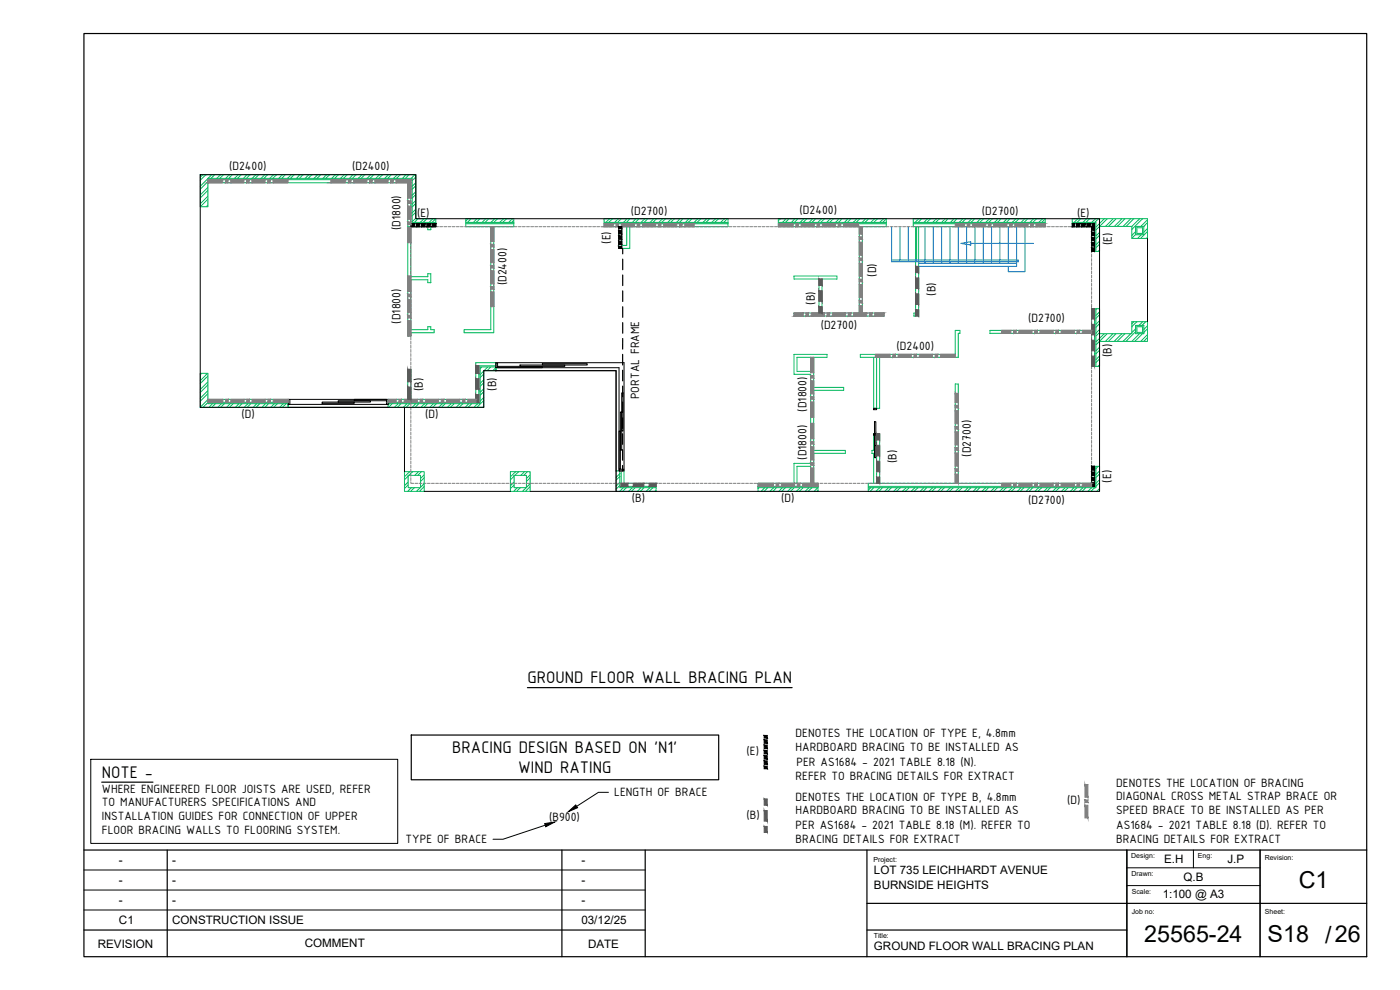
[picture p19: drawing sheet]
<svg xmlns="http://www.w3.org/2000/svg" width="420mm" height="297mm" viewBox="0 0 420 297" stroke-linecap="round" stroke-linejoin="round" font-family="sans-serif">
<defs><g id="words">
<g font-size="7">
<text x="389.8" y="266.4">C1</text>
<text x="343.4" y="282.8">25565-24</text>
<text x="380.4" y="282.8">S18 /26</text>
</g>
<g font-size="5.4">
<text x="158.3" y="204.9">GROUND FLOOR WALL BRACING PLAN</text>
<text x="135.7" y="226">BRACING DESIGN BASED ON 'N1'</text>
<text x="30.5" y="233.3">NOTE -</text>
<text x="155.5" y="231.8">WIND RATING</text>
</g>
<g font-size="3.9">
<text x="68.8" y="51">(D2400)</text>
<text x="105.7" y="51">(D2400)</text>
<text x="125.2" y="65.1">(E)</text>
<text x="189.3" y="64.5">(D2700)</text>
<text x="240" y="64.2">(D2400)</text>
<text x="294.7" y="64.5">(D2700)</text>
<text x="323.3" y="65.1">(E)</text>
<text x="120.2" y="69.1" transform="rotate(-90 120.2 69.1)">(D1800)</text>
<text x="183.2" y="73.2" transform="rotate(-90 183.2 73.2)">(E)</text>
<text x="333.7" y="73.6" transform="rotate(-90 333.7 73.6)">(E)</text>
<text x="263" y="83" transform="rotate(-90 263 83)">(D)</text>
<text x="152" y="85.6" transform="rotate(-90 152 85.6)">(D2400)</text>
<text x="280.8" y="88.8" transform="rotate(-90 280.8 88.8)">(B)</text>
<text x="244.5" y="91.4" transform="rotate(-90 244.5 91.4)">(B)</text>
<text x="120.2" y="97.1" transform="rotate(-90 120.2 97.1)">(D1800)</text>
<text x="246.3" y="98.6">(D2700)</text>
<text x="308.6" y="96.5">(D2700)</text>
<text x="269.1" y="105">(D2400)</text>
<text x="333.6" y="107.1" transform="rotate(-90 333.6 107.1)">(B)</text>
<text x="126.9" y="117.3" transform="rotate(-90 126.9 117.3)">(B)</text>
<text x="148.9" y="117.2" transform="rotate(-90 148.9 117.2)">(B)</text>
<text x="191.8" y="119.8" transform="rotate(-90 191.8 119.8)">PORTAL FRAME</text>
<text x="72.4" y="125.5">(D)</text>
<text x="127.6" y="125.5">(D)</text>
<text x="242" y="123.5" transform="rotate(-90 242 123.5)">(D1800)</text>
<text x="242" y="137.9" transform="rotate(-90 242 137.9)">(D1800)</text>
<text x="291.4" y="137" transform="rotate(-90 291.4 137)">(D2700)</text>
<text x="269.1" y="139" transform="rotate(-90 269.1 139)">(B)</text>
<text x="333.5" y="144.8" transform="rotate(-90 333.5 144.8)">(E)</text>
<text x="189.6" y="150.6">(B)</text>
<text x="234.5" y="150.7">(D)</text>
<text x="308.6" y="151.1">(D2700)</text>
<text x="238.8" y="221.2">DENOTES THE LOCATION OF TYPE E, 4.8mm</text>
<text x="224.1" y="226.6">(E)</text>
<text x="238.8" y="225.4">HARDBOARD BRACING TO BE INSTALLED AS</text>
<text x="239" y="229.8">PER AS1684 - 2021 TABLE 8.18 (N).</text>
<text x="30.6" y="237.8">WHERE ENGINEERED FLOOR JOISTS ARE USED, REFER</text>
<text x="184.3" y="239">LENGTH OF BRACE</text>
<text x="238.8" y="234">REFER TO BRACING DETAILS FOR EXTRACT</text>
<text x="335" y="236">DENOTES THE LOCATION OF BRACING</text>
<text x="30.6" y="241.9">TO MANUFACTURERS SPECIFICATIONS AND</text>
<text x="224.1" y="245.7">(B)</text>
<text x="238.8" y="240.2">DENOTES THE LOCATION OF TYPE B, 4.8mm</text>
<text x="238.8" y="244.4">HARDBOARD BRACING TO BE INSTALLED AS</text>
<text x="320.3" y="241.3">(D)</text>
<text x="335" y="240.2">DIAGONAL CROSS METAL STRAP BRACE OR</text>
<text x="335" y="244.3">SPEED BRACE TO BE INSTALLED AS PER</text>
<text x="30.6" y="246.1">INSTALLATION GUIDES FOR CONNECTION OF UPPER</text>
<text x="30.6" y="250.3">FLOOR BRACING WALLS TO FLOORING SYSTEM.</text>
<text x="164.8" y="246.4">(B900)</text>
<text x="238.8" y="248.8">PER AS1684 - 2021 TABLE 8.18 (M). REFER TO</text>
<text x="335" y="248.7">AS1684 - 2021 TABLE 8.18 (D). REFER TO</text>
<text x="121.7" y="253.1">TYPE OF BRACE</text>
<text x="238.8" y="253">BRACING DETAILS FOR EXTRACT</text>
<text x="335" y="252.9">BRACING DETAILS FOR EXTRACT</text>
</g>
<g font-size="3.5">
<text x="35.7" y="259.3">-</text>
<text x="51.7" y="259.3">-</text>
<text x="174.5" y="259.3">-</text>
<text x="262.3" y="262.3">LOT 735 LEICHHARDT AVENUE</text>
<text x="349.4" y="258.9">E.H</text>
<text x="368.3" y="258.9">J.P</text>
<text x="35.7" y="265.3">-</text>
<text x="51.7" y="265.3">-</text>
<text x="174.5" y="265.3">-</text>
<text x="262.3" y="266.7">BURNSIDE HEIGHTS</text>
<text x="348.9" y="269.6">1:100 @ A3</text>
<text x="355.2" y="264.2">Q.B</text>
<text x="35.7" y="271.3">-</text>
<text x="51.7" y="271.3">-</text>
<text x="174.5" y="271.3">-</text>
<text x="35.7" y="277.3">C1</text>
<text x="51.7" y="277.3">CONSTRUCTION ISSUE</text>
<text x="174.5" y="277.3">03/12/25</text>
<text x="29.3" y="284.3">REVISION</text>
<text x="91.4" y="284.3">COMMENT</text>
<text x="176.5" y="284.3">DATE</text>
<text x="262.3" y="285">GROUND FLOOR WALL BRACING PLAN</text>
</g>
<g font-size="2.1">
<text x="339.5" y="257.5">Design:</text>
<text x="359.5" y="257.5">Eng:</text>
<text x="262.1" y="258.6">Project:</text>
<text x="339.6" y="262.8">Drawn:</text>
<text x="379.6" y="258.1">Revision:</text>
<text x="339.7" y="268.1">Scale:</text>
<text x="339.7" y="274.1">Job no:</text>
<text x="379.6" y="274.1">Sheet:</text>
<text x="262.2" y="281.4">Title:</text>
</g>
</g></defs>
<!-- layer: 000 HI Text 3.5 Plan -->
<path d="M158.3 206.3h79.4M123.4 220.5h92.3v13.5h-92.3z" fill="none" stroke="#000" stroke-width=".36"/>
<!-- layer: 000 HI Plan BRACE TYPE E -->
<g fill="#000" stroke="#000" stroke-width=".3">
<path d="M123.3 67.1v.9l1.1-.9zM123.3 68l1.1-.9v.9z"/>
<path d="M124.9 67.1v.9l1.1-.9zM124.9 68l1.1-.9v.9z"/>
<path d="M126.5 67.1v.9l1.1-.9zM126.5 68l1.1-.9v.9z"/>
<path d="M128.1 67.1v.9l1-.9zM128.1 68l1-.9v.9z"/>
<path d="M129.7 67.1v.9l1.1-.9zM129.7 68l1.1-.9v.9z"/>
<path d="M185.7 73.9v.6h.9zM185.7 73.9h.9v.6z"/>
<path d="M185.7 72.3v1.1h.9zM185.7 72.3h.9v1.1z"/>
<path d="M185.7 70.7v1.1h.9zM185.7 70.7h.9v1.1z"/>
<path d="M185.7 69.2v1h.9zM185.7 69.2h.9v1z"/>
<path d="M185.7 68v.7h.9zM185.7 68h.9v.7z"/>
<path d="M321.8 67.1v.9l.7-.9zM322.5 67.1v.9h-.7z"/>
<path d="M323 67.1v.9l1.1-.9zM323 68l1.1-.9v.9z"/>
<path d="M324.6 67.1v.9l1.1-.9zM324.6 68l1.1-.9v.9z"/>
<path d="M326.2 67.1v.9l1-.9zM326.2 68l1-.9v.9z"/>
<path d="M327.6 74.4v1h.9zM327.6 74.4h.9v1z"/>
<path d="M327.6 72.8v1h.9zM327.6 72.8h.9v1z"/>
<path d="M327.6 71.2v1h.9zM327.6 71.2h.9v1z"/>
<path d="M327.6 69.6v1.1h.9zM327.6 69.6h.9v1.1z"/>
<path d="M327.6 68v1.1h.9zM327.6 68h.9v1.1z"/>
<path d="M327.8 67.1v.9l.7-.9zM328.5 67.1v.9h-.7z"/>
<path d="M327.6 144.8v1.1h.9zM327.6 144.8h.9v1.1z"/>
<path d="M327.6 143.2v1h.9zM327.6 143.2h.9v1z"/>
<path d="M327.6 141.6v1.1h.9zM327.6 141.6h.9v1.1z"/>
<path d="M327.6 139.9v1.2h.9zM327.6 139.9h.9v1.2z"/>
<path d="M229.3 229.9v.8h1zM229.3 229.9h1v.8z"/>
<path d="M229.3 228.3v1h1zM229.3 228.3h1v1z"/>
<path d="M229.3 226.7v1.1h1zM229.3 226.7h1v1.1z"/>
<path d="M229.3 225.1v1.1h1zM229.3 225.1h1v1.1z"/>
<path d="M229.3 223.5v1.1h1zM229.3 223.5h1v1.1z"/>
<path d="M229.3 222v1h1zM229.3 222h1v1z"/>
<path d="M229.3 220.7v.8h1zM229.3 220.7h1v.8z"/>
</g>
<path d="M130.8 67.1v.9M185.7 68h.9M328.5 67.1v.9h-.9M327.6 139.9h.9M229.3 220.7h1" fill="none" stroke="#000" stroke-width=".3"/>
<!-- layer: 000 HI Text 2.5 Plan -->
<path d="M163.5 247.1l3-.5-2.7 1.5zM170.5 243.6l2.3-2.1 .5 .8z" fill="#000" stroke="#000" stroke-width=".3"/>
<path d="M27.2 227.8h92.2v25.3h-92.2zM182.6 237.7h-3l-6.5 4.2M163.6 247.6l-12.6 4.2h-3" fill="none" stroke="#000" stroke-width=".3"/>
<path d="M30.5 234.7h15.4" fill="none" stroke="#000" stroke-width=".36"/>
<!-- layer: 000 HI Plan BRACE TYPE D -->
<g fill="#808080" stroke="#808080" stroke-width=".3">
<path d="M325.6 241.6v3.8h.9zM325.6 241.6h.9v3.8z"/>
<path d="M325.6 240v.8h.9zM325.6 240h.9v.8z"/>
<path d="M325.6 235.4v3.8h.9zM325.6 235.4h.9v3.8z"/>
<path d="M300.6 145v.9l2.8-.9zM300.6 145.9l2.8-.9v.9z"/>
<path d="M304.2 145v.9l.8-.9zM305 145v.9h-.8z"/>
<path d="M305.8 145v.9l3.9-.9zM305.8 145.9l3.9-.9v.9z"/>
<path d="M310.5 145v.9l.8-.9zM311.3 145v.9h-.8z"/>
<path d="M312.1 145v.9l4-.9zM312.1 145.9l4-.9v.9z"/>
<path d="M316.9 145v.9l.8-.9zM317.7 145v.9h-.8z"/>
<path d="M318.5 145v.9l3.9-.9zM318.5 145.9l3.9-.9v.9z"/>
<path d="M323.2 145v.9l.8-.9zM324 145v.9h-.8z"/>
<path d="M324.8 145v.9l2.8-.9zM324.8 145.9l2.8-.9v.9z"/>
<path d="M227.5 145v.9l4.6-.9zM227.5 145.9l4.6-.9v.9z"/>
<path d="M232.9 145v.9l.8-.9zM233.7 145v.9h-.8z"/>
<path d="M234.5 145v.9l4-.9zM234.5 145.9l4-.9v.9z"/>
<path d="M239.3 145v.9l.8-.9zM240.1 145v.9h-.8z"/>
<path d="M240.9 145v.9l4.6-.9zM240.9 145.9l4.6-.9v.9z"/>
<path d="M62.4 53.9v.9l4.4-.9zM62.4 54.8l4.4-.9v.9z"/>
<path d="M67.6 53.9v.9l.8-.9zM68.4 53.9v.9h-.8z"/>
<path d="M69.2 53.9v.9l4-.9zM69.2 54.8l4-.9v.9z"/>
<path d="M74 53.9v.9l.8-.9zM74.8 53.9v.9h-.8z"/>
<path d="M75.6 53.9v.9l3.9-.9zM75.6 54.8l3.9-.9v.9z"/>
<path d="M80.3 53.9v.9l.8-.9zM81.1 53.9v.9h-.8z"/>
<path d="M81.9 53.9v.9l4.5-.9zM81.9 54.8l4.5-.9v.9z"/>
<path d="M99.3 53.9v.9l4.5-.9zM99.3 54.8l4.5-.9v.9z"/>
<path d="M104.5 53.9v.9l.8-.9zM105.3 53.9v.9h-.8z"/>
<path d="M106.1 53.9v.9l4-.9zM106.1 54.8l4-.9v.9z"/>
<path d="M110.9 53.9v.9l.8-.9zM111.7 53.9v.9h-.8z"/>
<path d="M112.5 53.9v.9l4-.9zM112.5 54.8l4-.9v.9z"/>
<path d="M117.2 53.9v.9l.8-.9zM118 53.9v.9h-.8z"/>
<path d="M118.8 53.9v.9l4.5-.9zM118.8 54.8l4.5-.9v.9z"/>
<path d="M62.4 119.8v.9l4.5-.9zM62.4 120.7l4.5-.9v.9z"/>
<path d="M67.7 119.8v.9l.8-.9zM68.5 119.8v.9h-.8z"/>
<path d="M69.3 119.8v.9l4-.9zM69.3 120.7l4-.9v.9z"/>
<path d="M74 119.8v.9l.8-.9zM74.8 119.8v.9h-.8z"/>
<path d="M75.6 119.8v.9l4-.9zM75.6 120.7l4-.9v.9z"/>
<path d="M80.4 119.8v.9l.8-.9zM81.2 119.8v.9h-.8z"/>
<path d="M82 119.8v.9l4.5-.9zM82 120.7l4.5-.9v.9z"/>
<path d="M181.3 67.1v.9l2.8-.9zM181.3 68l2.8-.9v.9z"/>
<path d="M184.9 67.1v.9l.8-.9zM185.7 67.1v.9h-.8z"/>
<path d="M186.5 67.1v.9l3.9-.9zM186.5 68l3.9-.9v.9z"/>
<path d="M191.2 67.1v.9l.8-.9zM192 67.1v.9h-.8z"/>
<path d="M192.8 67.1v.9l4-.9zM192.8 68l4-.9v.9z"/>
<path d="M197.6 67.1v.9l.8-.9zM198.4 67.1v.9h-.8z"/>
<path d="M199.2 67.1v.9l3.9-.9zM199.2 68l3.9-.9v.9z"/>
<path d="M203.9 67.1v.9l.8-.9zM204.7 67.1v.9h-.8z"/>
<path d="M205.5 67.1v.9l2.8-.9zM205.5 68l2.8-.9v.9z"/>
<path d="M233.6 67.1v.9l4.4-.9zM233.6 68l4.4-.9v.9z"/>
<path d="M238.8 67.1v.9l.8-.9zM239.6 67.1v.9h-.8z"/>
<path d="M240.4 67.1v.9l4-.9zM240.4 68l4-.9v.9z"/>
<path d="M245.2 67.1v.9l.8-.9zM246 67.1v.9h-.8z"/>
<path d="M246.8 67.1v.9l3.9-.9zM246.8 68l3.9-.9v.9z"/>
<path d="M251.5 67.1v.9l.8-.9zM252.3 67.1v.9h-.8z"/>
<path d="M253.1 67.1v.9l4.5-.9zM253.1 68l4.5-.9v.9z"/>
<path d="M286.7 67.1v.9l2.8-.9zM286.7 68l2.8-.9v.9z"/>
<path d="M290.3 67.1v.9l.8-.9zM291.1 67.1v.9h-.8z"/>
<path d="M291.8 67.1v.9l4-.9zM291.8 68l4-.9v.9z"/>
<path d="M296.6 67.1v.9l.8-.9zM297.4 67.1v.9h-.8z"/>
<path d="M298.2 67.1v.9l4-.9zM298.2 68l4-.9v.9z"/>
<path d="M303 67.1v.9l.8-.9zM303.8 67.1v.9h-.8z"/>
<path d="M304.5 67.1v.9l4-.9zM304.5 68l4-.9v.9z"/>
<path d="M309.3 67.1v.9l.8-.9zM310.1 67.1v.9h-.8z"/>
<path d="M310.9 67.1v.9l2.8-.9zM310.9 68l2.8-.9v.9z"/>
<path d="M300.6 99.1v.9l2.8-.9zM300.6 100l2.8-.9v.9z"/>
<path d="M304.2 99.1v.9l.8-.9zM305 99.1v.9h-.8z"/>
<path d="M305.8 99.1v.9l3.9-.9zM305.8 100l3.9-.9v.9z"/>
<path d="M310.5 99.1v.9l.8-.9zM311.3 99.1v.9h-.8z"/>
<path d="M312.1 99.1v.9l4-.9zM312.1 100l4-.9v.9z"/>
<path d="M316.9 99.1v.9l.8-.9zM317.7 99.1v.9h-.8z"/>
<path d="M318.5 99.1v.9l3.9-.9zM318.5 100l3.9-.9v.9z"/>
<path d="M323.2 99.1v.9l.8-.9zM324 99.1v.9h-.8z"/>
<path d="M324.8 99.1v.9l2.8-.9zM324.8 100l2.8-.9v.9z"/>
<path d="M122.4 68.2v4.6h.9zM122.4 68.2h.9v4.6z"/>
<path d="M122.4 66.6v.8h.9zM122.4 66.6h.9v.8z"/>
<path d="M122.4 61.8v4h.9zM122.4 61.8h.9v4z"/>
<path d="M122.4 60.2v.9h.9zM122.4 60.2h.9v.9z"/>
<path d="M122.4 54.8v4.7h.9zM122.4 54.8h.9v4.7z"/>
<path d="M116.5 119.8v.9l2.4-.9zM116.5 120.7l2.4-.9v.9z"/>
<path d="M119.7 119.8v.9l.8-.9zM120.5 119.8v.9h-.8z"/>
<path d="M121.3 119.8v.9l4-.9zM121.3 120.7l4-.9v.9z"/>
<path d="M126.1 119.8v.9l.8-.9zM126.9 119.8v.9h-.8z"/>
<path d="M127.7 119.8v.9l3.9-.9zM127.7 120.7l3.9-.9v.9z"/>
<path d="M132.4 119.8v.9l.8-.9zM133.2 119.8v.9h-.8z"/>
<path d="M134 119.8v.9l4-.9zM134 120.7l4-.9v.9z"/>
<path d="M138.8 119.8v.9l.8-.9zM139.6 119.8v.9h-.8z"/>
<path d="M140.4 119.8v.9l2.4-.9zM140.4 120.7l2.4-.9v.9z"/>
<path d="M238.3 93.9v.9l2.8-.9zM238.3 94.8l2.8-.9v.9z"/>
<path d="M241.9 93.9v.9l.8-.9zM242.7 93.9v.9h-.8z"/>
<path d="M243.5 93.9v.9l3.9-.9zM243.5 94.8l3.9-.9v.9z"/>
<path d="M248.2 93.9v.9l.8-.9zM249 93.9v.9h-.8z"/>
<path d="M249.8 93.9v.9l4-.9zM249.8 94.8l4-.9v.9z"/>
<path d="M254.6 93.9v.9l.8-.9zM255.4 93.9v.9h-.8z"/>
<path d="M256.2 93.9v.9l3.9-.9zM256.2 94.8l3.9-.9v.9z"/>
<path d="M260.9 93.9v.9l.8-.9zM261.7 93.9v.9h-.8z"/>
<path d="M262.5 93.9v.9l2.8-.9zM262.5 94.8l2.8-.9v.9z"/>
<path d="M262.7 106.3v.9l4.4-.9zM262.7 107.2l4.4-.9v.9z"/>
<path d="M267.9 106.3v.9l.8-.9zM268.7 106.3v.9h-.8z"/>
<path d="M269.5 106.3v.9l4-.9zM269.5 107.2l4-.9v.9z"/>
<path d="M274.3 106.3v.9l.8-.9zM275.1 106.3v.9h-.8z"/>
<path d="M275.9 106.3v.9l3.9-.9zM275.9 107.2l3.9-.9v.9z"/>
<path d="M280.6 106.3v.9l.8-.9zM281.4 106.3v.9h-.8z"/>
<path d="M282.2 106.3v.9l4.5-.9zM282.2 107.2l4.5-.9v.9z"/>
<path d="M243.3 140.4v4.6h.9zM243.3 140.4h.9v4.6z"/>
<path d="M243.3 138.8v.8h.9zM243.3 138.8h.9v.8z"/>
<path d="M243.3 134v4h.9zM243.3 134h.9v4z"/>
<path d="M243.3 132.4v.9h.9zM243.3 132.4h.9v.9z"/>
<path d="M243.3 127v4.7h.9zM243.3 127h.9v4.7z"/>
<path d="M147.3 87.6v4.4h.9zM147.3 87.6h.9v4.4z"/>
<path d="M147.3 86v.8h.9zM147.3 86h.9v.8z"/>
<path d="M147.3 81.2v4h.9zM147.3 81.2h.9v4z"/>
<path d="M147.3 79.6v.8h.9zM147.3 79.6h.9v.8z"/>
<path d="M147.3 74.9v3.9h.9zM147.3 74.9h.9v3.9z"/>
<path d="M147.3 73.3v.8h.9zM147.3 73.3h.9v.8z"/>
<path d="M147.3 68v4.5h.9zM147.3 68h.9v4.5z"/>
<path d="M257.9 91.7v2.2h.9zM257.9 91.7h.9v2.2z"/>
<path d="M257.9 90.1v.8h.9zM257.9 90.1h.9v.8z"/>
<path d="M257.9 85.4v3.9h.9zM257.9 85.4h.9v3.9z"/>
<path d="M257.9 83.8v.7h.9zM257.9 83.8h.9v.7z"/>
<path d="M257.9 79v4h.9zM257.9 79h.9v4z"/>
<path d="M257.9 77.4v.8h.9zM257.9 77.4h.9v.8z"/>
<path d="M257.9 72.7v3.9h.9zM257.9 72.7h.9v3.9z"/>
<path d="M257.9 71.1v.7h.9zM257.9 71.1h.9v.7z"/>
<path d="M257.9 68v2.3h.9zM257.9 68h.9v2.3z"/>
<path d="M286.7 142.2v2.8h.9zM286.7 142.2h.9v2.8z"/>
<path d="M286.7 140.7v.7h.9zM286.7 140.7h.9v.7z"/>
<path d="M286.7 135.9v4h.9zM286.7 135.9h.9v4z"/>
<path d="M286.7 134.3v.8h.9zM286.7 134.3h.9v.8z"/>
<path d="M286.7 129.5v4h.9zM286.7 129.5h.9v4z"/>
<path d="M286.7 128v.7h.9zM286.7 128h.9v.7z"/>
<path d="M286.7 123.2v4h.9zM286.7 123.2h.9v4z"/>
<path d="M286.7 121.6v.8h.9zM286.7 121.6h.9v.8z"/>
<path d="M286.7 118v2.8h.9zM286.7 118h.9v2.8z"/>
<path d="M122.4 96.2v4.6h.9zM122.4 96.2h.9v4.6z"/>
<path d="M122.4 94.6v.8h.9zM122.4 94.6h.9v.8z"/>
<path d="M122.4 89.8v4h.9zM122.4 89.8h.9v4z"/>
<path d="M122.4 88.3v.8h.9zM122.4 88.3h.9v.8z"/>
<path d="M122.4 82.8v4.7h.9zM122.4 82.8h.9v4.7z"/>
<path d="M243.3 120.6v4.6h.9zM243.3 120.6h.9v4.6z"/>
<path d="M243.3 119v.8h.9zM243.3 119h.9v.8z"/>
<path d="M243.3 114.2v4h.9zM243.3 114.2h.9v4z"/>
<path d="M243.3 112.7v.7h.9zM243.3 112.7h.9v.7z"/>
<path d="M243.3 107.2v4.7h.9zM243.3 107.2h.9v4.7z"/>
</g>
<g fill="none" stroke="#808080" stroke-width=".3">
<path d="M62.4 53.9h4.4M62.4 54.8h4.4M67.6 53.9h.8M67.6 54.8h.8M69.2 53.9h4M69.2 54.8h4M74 53.9h.8M74 54.8h.8M75.6 53.9h3.9M75.6 54.8h3.9M80.3 53.9h.8M80.3 54.8h.8"/>
<path d="M81.9 53.9h4.5v.9h-4.5M99.3 53.9h4.5M99.3 54.8h4.5M104.5 53.9h.8M104.5 54.8h.8M106.1 53.9h4M106.1 54.8h4M110.9 53.9h.8M110.9 54.8h.8M112.5 53.9h4M112.5 54.8h4M117.2 53.9h.8"/>
<path d="M117.2 54.8h.8M118.8 53.9h4.5v5.6M118.8 54.8h4.5M122.4 54.8v4.7M122.4 60.2v.9M122.4 61.8v4M122.4 66.6v.8M122.4 68.2v4.6M123.3 60.2v.9M123.3 61.8v4M123.3 66.6v.8M123.3 68.2v4.6"/>
<path d="M147.3 72.5v-4.5h.9v4.5M147.3 73.3v.8M147.3 74.9v3.9M147.3 79.6v.8M148.2 73.3v.8M148.2 74.9v3.9M148.2 79.6v.8M181.3 67.1h2.8M181.3 68h2.8M184.9 67.1h.8M184.9 68h.8M186.5 67.1h3.9"/>
<path d="M186.5 68h3.9M191.2 67.1h.8M191.2 68h.8M192.8 67.1h4M192.8 68h4M197.6 67.1h.8M197.6 68h.8M199.2 67.1h3.9M199.2 68h3.9M203.9 67.1h.8M203.9 68h.8M205.5 67.1h2.8v.9h-2.8"/>
<path d="M233.6 67.1h4.4M233.6 68h4.4M238.8 67.1h.8M238.8 68h.8M240.4 67.1h4M240.4 68h4M245.2 67.1h.8M245.2 68h.8M246.8 67.1h3.9M246.8 68h3.9M251.5 67.1h.8M251.5 68h.8"/>
<path d="M253.1 67.1h4.5v.9h-4.5M257.9 70.3v-2.3h.9v2.3M257.9 71.1v.7M257.9 72.7v3.9M257.9 77.4v.8M257.9 79v4M258.8 71.1v.7M258.8 72.7v3.9M258.8 77.4v.8M258.8 79v4M286.7 67.1h2.8M286.7 68h2.8"/>
<path d="M290.3 67.1h.8M290.3 68h.8M291.8 67.1h4M291.8 68h4M296.6 67.1h.8M296.6 68h.8M298.2 67.1h4M298.2 68h4M303 67.1h.8M303 68h.8M304.5 67.1h4M304.5 68h4"/>
<path d="M309.3 67.1h.8M309.3 68h.8M310.9 67.1h2.8v.9h-2.8M122.4 87.5v-4.7h.9v4.7M122.4 88.3v.8M122.4 89.8v4M122.4 94.6v.8M122.4 96.2v4.6M123.3 88.3v.8M123.3 89.8v4M123.3 94.6v.8M123.3 96.2v4.6"/>
<path d="M147.3 81.2v4M147.3 86v.8M147.3 87.6v4.4M148.2 81.2v4M148.2 86v.8M148.2 87.6v4.4M238.3 93.9h2.8M238.3 94.8h2.8M241.9 93.9h.8M241.9 94.8h.8M243.5 93.9h3.9M243.5 94.8h3.9"/>
<path d="M248.2 93.9h.8M248.2 94.8h.8M249.8 93.9h4M249.8 94.8h4M254.6 93.9h.8M254.6 94.8h.8M256.2 93.9h3.9M256.2 94.8h3.9M257.9 83.8v.7M257.9 85.4v3.9M257.9 90.1v.8M257.9 91.7v2.2"/>
<path d="M258.8 83.8v.7M258.8 85.4v3.9M258.8 90.1v.8M258.8 91.7v2.2M260.9 93.9h.8M260.9 94.8h.8M262.5 93.9h2.8v.9h-2.8M300.6 99.1h2.8M304.2 99.1h.8M305.8 99.1h3.9M310.5 99.1h.8M312.1 99.1h4"/>
<path d="M316.9 99.1h.8M318.5 99.1h3.9M323.2 99.1h.8M324.8 99.1h2.8v.9h-2.8M62.4 119.8h4.5M67.7 119.8h.8M69.3 119.8h4M74 119.8h.8M75.6 119.8h4M80.4 119.8h.8M82 119.8h4.5v.9h-4.5M116.5 119.8h2.4"/>
<path d="M119.7 119.8h.8M121.3 119.8h4M126.1 119.8h.8M127.7 119.8h3.9M132.4 119.8h.8M134 119.8h4M138.8 119.8h.8M140.4 119.8h2.4v.9h-2.4M243.3 111.9v-4.7h.9v4.7M243.3 112.7v.7M243.3 114.2v4M243.3 119v.8"/>
<path d="M244.2 112.7v.7M244.2 114.2v4M244.2 119v.8M262.7 106.3h4.4M262.7 107.2h4.4M267.9 106.3h.8M267.9 107.2h.8M269.5 106.3h4M269.5 107.2h4M274.3 106.3h.8M274.3 107.2h.8M275.9 106.3h3.9"/>
<path d="M275.9 107.2h3.9M280.6 106.3h.8M280.6 107.2h.8M282.2 106.3h4.5v.9h-4.5M300.6 100h2.8M304.2 100h.8M305.8 100h3.9M310.5 100h.8M312.1 100h4M316.9 100h.8M318.5 100h3.9M323.2 100h.8"/>
<path d="M62.4 120.7h4.5M67.7 120.7h.8M69.3 120.7h4M74 120.7h.8M75.6 120.7h4M80.4 120.7h.8M116.5 120.7h2.4M119.7 120.7h.8M121.3 120.7h4M126.1 120.7h.8M127.7 120.7h3.9M132.4 120.7h.8"/>
<path d="M134 120.7h4M138.8 120.7h.8M243.3 131.7v-4.7h.9v4.7M243.3 120.6v4.6M243.3 132.4v.9M243.3 134v4M243.3 138.8v.8M244.2 120.6v4.6M244.2 132.4v.9M244.2 134v4M244.2 138.8v.8M286.7 120.8v-2.8h.9v2.8"/>
<path d="M286.7 121.6v.8M286.7 123.2v4M286.7 128v.7M286.7 129.5v4M286.7 134.3v.8M286.7 135.9v4M287.6 121.6v.8M287.6 123.2v4M287.6 128v.7M287.6 129.5v4M287.6 134.3v.8M287.6 135.9v4"/>
<path d="M227.5 145h4.6M227.5 145.9h4.6M232.9 145h.8M232.9 145.9h.8M234.5 145h4M234.5 145.9h4M239.3 145h.8M239.3 145.9h.8M240.9 145h4.6v.9h-4.6M243.3 140.4v4.6M244.2 140.4v4.6M286.7 140.7v.7"/>
<path d="M286.7 142.2v2.8M287.6 140.7v.7M287.6 142.2v2.8M300.6 145h2.8M300.6 145.9h2.8M304.2 145h.8M304.2 145.9h.8M305.8 145h3.9M305.8 145.9h3.9M310.5 145h.8M310.5 145.9h.8M312.1 145h4"/>
<path d="M312.1 145.9h4M316.9 145h.8M316.9 145.9h.8M318.5 145h3.9M318.5 145.9h3.9M323.2 145h.8M323.2 145.9h.8M324.8 145h2.8v.9h-2.8M325.6 235.4h.9"/>
</g>
<!-- layer: 000 HI Plan BRACE TYPE B -->
<g fill="#5a5a5a" stroke="#5a5a5a" stroke-width=".3">
<path d="M229.3 248v1.8h1zM229.3 248h1v1.8z"/>
<path d="M229.3 243.2v3.2h1zM229.3 243.2h1v3.2z"/>
<path d="M229.3 239.8v1.8h1zM229.3 239.8h1v1.8z"/>
<path d="M327.6 106.8v3.1h.9zM327.6 106.8h.9v3.1z"/>
<path d="M327.6 102.1v3.1h.9zM327.6 102.1h.9v3.1z"/>
<path d="M327.6 97.3v3.2h.9zM327.6 97.3h.9v3.2z"/>
<path d="M327.6 92.6v3.1h.9zM327.6 92.6h.9v3.1z"/>
<path d="M142.8 118.4v2.3h.9zM142.8 118.4h.9v2.3z"/>
<path d="M142.8 113.6v3.2h.9zM142.8 113.6h.9v3.2z"/>
<path d="M142.8 109.7v2.3h.9zM142.8 109.7h.9v2.3z"/>
<path d="M186.4 145v.9l2.1-.9zM186.4 145.9l2.1-.9v.9z"/>
<path d="M190.1 145v.9l3.1-.9zM190.1 145.9l3.1-.9v.9z"/>
<path d="M194.8 145v.9l2.1-.9zM194.8 145.9l2.1-.9v.9z"/>
<path d="M263.1 143.1v1.9h.9zM263.1 143.1h.9v1.9z"/>
<path d="M263.1 138.4v3.1h.9zM263.1 138.4h.9v3.1z"/>
<path d="M263.1 133.6v3.2h.9zM263.1 133.6h.9v3.2z"/>
<path d="M263.1 130.1v1.9h.9zM263.1 130.1h.9v1.9z"/>
<path d="M245.8 92v1.9h.9zM245.8 92h.9v1.9z"/>
<path d="M245.8 87.2v3.2h.9zM245.8 87.2h.9v3.2z"/>
<path d="M245.8 83.7v1.9h.9zM245.8 83.7h.9v1.9z"/>
<path d="M122.4 116.1v3.7h.9zM122.4 116.1h.9v3.7z"/>
<path d="M122.4 110.8v3.7h.9zM122.4 110.8h.9v3.7z"/>
<path d="M274.8 92.9v1.9h.9zM274.8 92.9h.9v1.9z"/>
<path d="M274.8 88.2v3.1h.9zM274.8 88.2h.9v3.1z"/>
<path d="M274.8 83.4v3.2h.9zM274.8 83.4h.9v3.2z"/>
<path d="M274.8 79.9v1.9h.9zM274.8 79.9h.9v1.9z"/>
</g>
<g fill="none" stroke="#5a5a5a" stroke-width=".3">
<path d="M245.8 85.6v-1.9h.9v1.9M245.8 87.2v3.2M245.8 92v1.9M246.7 87.2v3.2M246.7 92v1.9M274.8 81.8v-1.9h.9v1.9M274.8 83.4v3.2M274.8 88.2v3.1M274.8 92.9v1.9M275.7 83.4v3.2M275.7 88.2v3.1M275.7 92.9v1.9"/>
<path d="M327.6 95.7v-3.1h.9v3.1M327.6 97.3v3.2M328.5 97.3v3.2M122.4 114.5v-3.7h.9v3.7M122.4 116.1v3.7M123.3 116.1v3.7M142.8 112v-2.3h.9v2.3M142.8 113.6v3.2M142.8 118.4v2.3M143.7 113.6v3.2M143.7 118.4v2.3M327.6 102.1v3.1"/>
<path d="M327.6 106.8v3.1M328.5 102.1v3.1M328.5 106.8v3.1M263.1 132v-1.9h.9v1.9M263.1 133.6v3.2M263.1 138.4v3.1M264 133.6v3.2M264 138.4v3.1M186.4 145h2.1M186.4 145.9h2.1M190.1 145h3.1M190.1 145.9h3.1"/>
<path d="M194.8 145h2.1v.9h-2.1M263.1 143.1v1.9M264 143.1v1.9M229.3 239.8h1"/>
</g>
<!-- layer: x-ground-br|000 HI Hatch Plan Brick DS -->
<g fill="none" stroke="#00b85c" stroke-width=".3">
<path d="M60.9 52.4l-.8 .8M61.8 52.4l-1.7 1.7M62.4 59.8l-2.3 2.2M62.4 56.2l-2.3 2.3M62.4 58.9l-2.3 2.3M62.4 54.5l-2.3 2.3M62.4 57.1l-2.3 2.3M63.5 52.4l-3.4 3.5M64.4 52.4l-1.1 1.1M66.2 52.4l-1.1 1.1M67.1 52.4l-1.1 1.1M68.9 52.4l-1.1 1.1"/>
<path d="M69.7 52.4l-1.1 1.1M71.5 52.4l-1.1 1.1M72.4 52.4l-1.1 1.1M74.1 52.4l-1.1 1.1M75 52.4l-1.1 1.1M76.8 52.4l-1.1 1.1M77.7 52.4l-1.1 1.1M79.5 52.4l-1.1 1.1M80.3 52.4l-1.1 1.1M82.1 52.4l-1.1 1.1M83 52.4l-1.1 1.1M84.8 52.4l-1.1 1.1"/>
<path d="M85.6 52.4l-1.1 1.1M87.4 52.4l-1.1 1.1M88.3 52.4l-1.1 1.1M90.1 52.4l-1.1 1.1M91 52.4l-1.1 1.1M92.7 52.4l-1.1 1.1M93.6 52.4l-1.1 1.1M95.4 52.4l-1.1 1.1M96.2 52.4l-1.1 1.1M98 52.4l-1.1 1.1M98.9 52.4l-1.1 1.1M100.7 52.4l-1.1 1.1"/>
<path d="M101.6 52.4l-1.1 1.1M103.3 52.4l-1.1 1.1M104.2 52.4l-1.1 1.1M106 52.4l-1.1 1.1M106.8 52.4l-1.1 1.1M108.6 52.4l-1.1 1.1M109.5 52.4l-1.1 1.1M111.3 52.4l-1.1 1.1M112.2 52.4l-1.1 1.1M113.9 52.4l-1.1 1.1M114.8 52.4l-1.1 1.1M116.6 52.4l-1.1 1.1"/>
<path d="M117.5 52.4l-1.1 1.1M119.2 52.4l-1.1 1.1M120.1 52.4l-1.1 1.1M121.9 52.4l-1.1 1.1M122.8 52.4l-1.1 1.1M124.5 52.4l-1.1 1.1M124.8 54.8l-1.1 1.1M124.8 57.5l-1.1 1.1M124.8 53.1l-1.1 1.1M124.8 55.7l-1.1 1.1M124.8 58.4l-1.1 1M62.4 61.5l-.5 .5"/>
<path d="M124.8 60.1l-1.1 1.1M124.8 62.8l-1.1 1.1M124.8 65.4l-1.1 1.1M124.8 61l-1.1 1.1M124.8 63.7l-1.1 1.1M125.5 65.6l-1.1 1.1M127.2 65.6l-1.1 1.1M128.1 65.6l-1.1 1.1M129.9 65.6l-1.1 1.1M130.8 65.6l-1.1 1.1M140.5 65.6l-.7 .7M141.4 65.6l-1.1 1.1"/>
<path d="M143.2 65.6l-1.2 1.1M144 65.6l-1.1 1.1M145.8 65.6l-1.1 1.1M146.7 65.6l-1.1 1.1M148.5 65.6l-1.1 1.1M149.3 65.6l-1.1 1.1M151.1 65.6l-1.1 1.1M152 65.6l-1.1 1.1M153.8 65.6l-1.1 1.1M154.1 66.2l-.6 .5M182.9 65.6l-1.1 1.1M183.8 65.6l-1.1 1.1"/>
<path d="M185.6 65.6l-1.1 1.1M186.5 65.6l-1.1 1.1M188.2 65.6l-1.1 1.1M189.1 65.6l-1.1 1.1M190.9 65.6l-1.1 1.1M191.8 65.6l-1.1 1.1M193.5 65.6l-1.1 1.1M194.4 65.6l-1.1 1.1M196.2 65.6l-1.1 1.1M197.1 65.6l-1.1 1.1M198.8 65.6l-1.1 1.1M199.7 65.6l-1.1 1.1"/>
<path d="M201.5 65.6l-1.1 1.1M202.4 65.6l-1.1 1.1M204.1 65.6l-1.1 1.1M205 65.6l-1.1 1.1M206.8 65.6l-1.1 1.1M207.7 65.6l-1.1 1.1M209.4 65.6l-1.1 1.1M210.3 65.6l-1.1 1.1M212.1 65.6l-1.1 1.1M213 65.6l-1.1 1.1M214.7 65.6l-1.1 1.1M215.6 65.6l-1.1 1.1"/>
<path d="M217.4 65.6l-1.1 1.1M218.3 65.6l-1.1 1.1M234.2 65.6l-.6 .6M236 65.6l-1.1 1.1M236.8 65.6l-1.1 1.1M238.6 65.6l-1.1 1.1M239.5 65.6l-1.1 1.1M241.3 65.6l-1.1 1.1M242.1 65.6l-1.1 1.1M243.9 65.6l-1.1 1.1M244.8 65.6l-1.1 1.1M246.6 65.6l-1.1 1.1"/>
<path d="M247.5 65.6l-1.1 1.1M249.2 65.6l-1.1 1.1M250.1 65.6l-1.1 1.1M251.9 65.6l-1.1 1.1M252.8 65.6l-1.1 1.1M254.5 65.6l-1.1 1.1M255.4 65.6l-1.1 1.1M257.2 65.6l-1.1 1.1M258.1 65.6l-1.1 1.1M259.8 65.6l-1.1 1.1M260.7 65.6l-1.1 1.1M262.5 65.6l-1.1 1.1"/>
<path d="M263.4 65.6l-1.1 1.1M265.1 65.6l-1.1 1.1M266 65.6l-1.1 1.1M275.7 65.6l-1.1 1.1M276.6 65.6l-1.1 1.1M278.4 65.6l-1.1 1.1M279.3 65.6l-1.1 1.1M281 65.6l-1.1 1.1M281.9 65.6l-1.1 1.1M283.7 65.6l-1.1 1.1M284.6 65.6l-1.1 1.1M286.3 65.6l-1.1 1.1"/>
<path d="M287.2 65.6l-1.1 1.1M289 65.6l-1.1 1.1M289.9 65.6l-1.1 1.1M291.6 65.6l-1.1 1.1M292.5 65.6l-1.1 1.1M294.3 65.6l-1.1 1.1M295.2 65.6l-1.1 1.1M296.9 65.6l-1.1 1.1M297.8 65.6l-1.1 1.1M299.6 65.6l-1.1 1.1M300.5 65.6l-1.1 1.1M302.3 65.6l-1.1 1.1"/>
<path d="M303.1 65.6l-1.1 1.1M304.9 65.6l-1.1 1.1M305.8 65.6l-1.1 1.1M307.6 65.6l-1.1 1.1M308.4 65.6l-1.1 1.1M310.2 65.6l-1.1 1.1M311.1 65.6l-1.1 1.1M312.9 65.6l-1.1 1.1M313.7 65.7l-1.1 1M323.5 65.6l-1.1 1.1M324.3 65.6l-1 1.1M326.1 65.6l-1.1 1.1"/>
<path d="M327 65.6l-1.1 1.1M328.8 65.6l-1.1 1.1M329.6 65.6l-1.1 1.1M330 69.7l-1.1 1.1M330 72.4l-1.1 1.1M330 70.6l-1.1 1.1M330 73.2l-1.1 1.1M330 75l-.4 .4M331.4 65.6l-2.5 2.6M332.3 65.6l-3.4 3.4M334.1 65.6l-2.3 2.3M335 65.6l-2.3 2.3"/>
<path d="M336.7 65.6l-2.3 2.3M337.6 65.6l-2.3 2.3M339.4 65.6l-2.3 2.3M340.3 65.6l-2.4 2.3M340.8 69.5l-1.1 1.1M340.8 70.4l-1.1 1.1M342 65.6l-2.3 2.4M342.5 70.4l-1.1 1.1M342.9 65.6l-3.2 3.2M344.4 69.5l-2.1 2M344.4 65.9l-2 2M344.4 71.2l-.3 .3"/>
<path d="M344.4 68.6l-1.1 1.1M344.4 66.8l-1.1 1.1M329.2 92.6l-.3 .3M330 93.6l-1.1 1.1M330 96.2l-1.1 1.1M330 98.9l-1.1 1.1M330 97.1l-1.1 1.1M330 94.5l-1.1 1.1M330 99.8l-1.1 1.1M340.3 96.5l-.6 .6M340.8 99.6l-2.9 2.8M340.8 98.7l-1.1 1.1"/>
<path d="M341.2 96.5l-1.5 1.5M342.9 96.5l-1.1 1.1M343.8 96.5l-1.1 1.1M344.4 97.7l-1.1 1.1M344.4 98.6l-1.1 1.1M60.5 112l-.4 .4M62.3 112l-2.2 2.2M62.4 114.6l-2.3 2.3M62.4 119.9l-2.3 2.3M62.4 115.5l-2.3 2.3M62.4 118.1l-2.3 2.3M62.4 117.2l-2.3 2.3"/>
<path d="M62.4 112.8l-2.3 2.3M144.6 110.1l-.5 .5M145.2 112.2l-1.1 1.1M145.2 114.9l-1.1 1.1M145.2 117.5l-1.1 1.1M145.2 111.3l-1.1 1.1M145.2 114l-1.1 1.1M145.2 116.6l-1.1 1.1M145.2 119.3l-1.1 1.1M146.4 110.1l-1.1 1.1M147.3 110.1l-1.1 1.1M148.8 110.3l-.9 .9"/>
<path d="M330 104.2l-1.1 1.1M330 106.8l-1.1 1.1M330 105.1l-1.1 1.1M330 107.7l-1.1 1.1M330 109.5l-.5 .4M331.4 100.1l-2.5 2.5M332.3 100.1l-3.4 3.4M334 100.1l-2.3 2.3M334.9 100.1l-2.3 2.3M336.7 100.1l-2.3 2.3M337.6 100.1l-2.3 2.3M339.3 100.1l-2.3 2.3"/>
<path d="M342 100.1l-2.3 2.3M342.9 100.1l-2.3 2.3M344.4 100.4l-2.1 2M344.4 101.3l-1.2 1.1M62.4 120.8l-1.5 1.4M63.8 121.1l-1.1 1.1M64.7 121.1l-1.1 1.1M66.4 121.1l-1.1 1.1M67.3 121.1l-1.1 1.1M69.1 121.1l-1.1 1.1M70 121.1l-1.1 1.1M71.7 121.1l-1.1 1.1"/>
<path d="M72.6 121.1l-1.1 1.1M74.4 121.1l-1.1 1.1M75.3 121.1l-1.1 1.1M77 121.1l-1.1 1.1M77.9 121.1l-1.1 1.1M79.7 121.1l-1.1 1.1M80.6 121.1l-1.1 1.1M82.3 121.1l-1.1 1.1M83.2 121.1l-1.1 1.1M85 121.1l-1.1 1.1M85.9 121.1l-1.1 1.1M116.8 121.1l-.3 .4"/>
<path d="M117.7 121.1l-1.1 1.1M119.5 121.1l-1.1 1.1M120.4 121.1l-1.1 1.1M122.1 121.1l-1.1 1.1M123 121.1l-1.1 1.1M124.8 121.1l-1.1 1.1M125.7 121.1l-1.1 1.1M127.4 121.1l-1.1 1.1M128.3 121.1l-1.1 1.1M130.1 121.1l-1.1 1.1M131 121.1l-1.1 1.1M132.7 121.1l-1.1 1.1"/>
<path d="M133.6 121.1l-1.1 1.1M135.4 121.1l-1.1 1.1M136.3 121.1l-1.1 1.1M138 121.1l-1.1 1.1M138.9 121.1l-1.1 1.1M140.7 121.1l-1.1 1.1M141.6 121.1l-1.1 1.1M143.3 121.1l-1.1 1.1M145.2 120.1l-2.1 2.1M145.2 121.9l-.3 .3M329.6 139.9l-.7 .7M122.5 142.9l-1.1 1.1"/>
<path d="M122.5 145.5l-1.1 1.1M122.5 144.6l-1.1 1.1M122.9 141.5l-1.5 1.6M123.4 146.3l-1.1 1.1M123.8 141.5l-1.1 1.1M124.3 146.3l-1.1 1.1M125.6 141.5l-1.1 1.1M126.1 146.3l-1.1 1.1M126.5 141.5l-1.1 1.1M127.3 143.4l-1.1 1.1M127.3 142.5l-1.1 1.1M127.3 145.1l-1.1 1.1"/>
<path d="M127.3 146l-1.4 1.4M154.3 145.5l-1.1 1.1M154.3 142.9l-1.1 1.1M154.3 144.6l-1.1 1.1M154.7 141.5l-1.5 1.6M155.3 146.3l-1.1 1.1M155.6 141.5l-1.1 1.1M156.1 146.3l-1.1 1.1M157.4 141.5l-1.1 1.1M157.9 146.3l-1.1 1.1M158.3 141.5l-1.1 1.1M159.1 146l-1.4 1.4"/>
<path d="M159.1 143.4l-1.1 1.1M159.1 142.5l-1.1 1.1M159.1 145.1l-1.1 1.1M185 141.3l-.1 .1M186 142.1l-1.1 1.1M186 143l-1.1 1.1M186 145.7l-1.1 1.1M186 144.8l-1.1 1.1M187.1 146.3l-1.1 1.1M188 146.3l-1.1 1.1M189.7 146.3l-1.1 1.1M190.6 146.3l-1.1 1.1"/>
<path d="M192.4 146.3l-1.1 1.1M193.3 146.3l-1.1 1.1M195 146.3l-1.1 1.1M195.9 146.3l-1.1 1.1M196.9 147.1l-.3 .3M227.7 146.3l-.2 .3M229.5 146.3l-1.1 1.1M230.4 146.3l-1.1 1.1M232.2 146.3l-1.1 1.1M233 146.3l-1.1 1.1M234.8 146.3l-1.1 1.1M235.7 146.3l-1.1 1.1"/>
<path d="M237.5 146.3l-1.1 1.1M238.3 146.3l-1.1 1.1M240.1 146.3l-1.1 1.1M241 146.3l-1.1 1.1M242.8 146.3l-1.1 1.1M243.6 146.3l-1.1 1.1M245.4 146.3l-1.1 1.1M245.5 147.1l-.3 .3M261.3 146.3l-.7 .8M262.2 146.3l-1.1 1.1M264 146.3l-1.1 1.1M264.9 146.3l-1.1 1.1"/>
<path d="M266.6 146.3l-1.1 1.1M267.5 146.3l-1.1 1.1M269.3 146.3l-1.1 1.1M270.2 146.3l-1.1 1.1M271.9 146.3l-1.1 1.1M272.8 146.3l-1.1 1.1M274.6 146.3l-1.1 1.1M275.5 146.3l-1.1 1.1M277.2 146.3l-1.1 1.1M278.1 146.3l-1.1 1.1M279.9 146.3l-1.1 1.1M280.8 146.3l-1.1 1.1"/>
<path d="M282.5 146.3l-1.1 1.1M283.4 146.3l-1.1 1.1M285.2 146.3l-1.1 1.1M286.1 146.3l-1.1 1.1M287.8 146.3l-1.1 1.1M288.7 146.3l-1.1 1.1M290.5 146.3l-1.1 1.1M291.4 146.3l-1.1 1.1M293.1 146.3l-1.1 1.1M294 146.3l-1.1 1.1M295.8 146.3l-1.1 1.1M296.7 146.3l-1.1 1.1"/>
<path d="M298.5 146.3l-1.2 1.1M299.3 146.3l-1.1 1.1M301.1 146.3l-1.1 1.1M302 146.3l-1.1 1.1M303.7 146.3l-1.1 1.1M304.6 146.3l-1.1 1.1M306.4 146.3l-1.1 1.1M307.3 146.3l-1.1 1.1M309.1 146.3l-1.1 1.1M309.9 146.3l-1.1 1.1M311.7 146.3l-1.1 1.1M312.6 146.3l-1.1 1.1"/>
<path d="M314.4 146.3l-1.1 1.1M315.2 146.3l-1.1 1.1M317 146.3l-1.1 1.1M317.9 146.3l-1.1 1.1M319.7 146.3l-1.1 1.1M320.5 146.3l-1.1 1.1M322.3 146.3l-1.1 1.1M323.2 146.3l-1.1 1.1M325 146.3l-1.1 1.1M325.8 146.3l-1.1 1.1M327.6 146.3l-1.1 1.1M328.5 146.3l-1.1 1.1"/>
<path d="M330 146.6l-.8 .8M330 141.3l-1.1 1.1M330 144l-1.1 1.1M330 142.2l-1.1 1.1M330 144.8l-1.1 1.1"/>
</g>
<!-- layer: x-ground-br|000 HI Plan walls under DS -->
<g fill="none" stroke="#00b85c" stroke-width=".3">
<path d="M62.4 53.9h60.9v13.2h7.5M62.4 54.8h60v46h.9v-1h7v-.9h-1v-.9h-.9v.9h-5.1v-15h5.1v.9h.9v-2.7h-.9v.9h-5.1v-15M128.4 68v.9h.9v-.9M130.8 66.7h-7.1v-13.2h-61.3v8.5h-2.3v-9.6h64.7v13.2h6v2.4h-8.4M139.8 65.6h14.4v2.4h-14.4zM139.8 66.7h14.4M139.8 67.1h14.4M147.3 68v30.9h-8v.9h8.9v-31.8M181.3 65.6h37.2v2.4h-37.2zM181.3 66.7h37.2M181.3 67.1h37.2M185.7 68v6.5h3.3v-6.5"/>
<path d="M186.6 68v5.6h1.5v-5.6M233.6 65.6h32.4v2.4h-32.4zM233.6 66.7h32.4M233.6 67.1h32.4M257.9 68v25.9h-11.2v-10.2h4.5v-.9h-12.9v.9h7.5v10.2h-7.5v.9h27v-.9h-6.5v-25.9M274.1 65.6h39.6v2.4h-39.6zM274.1 66.7h39.6M274.1 67.1h39.6M274.8 68v25.9h-.5v.9h1.4v-26.8M275.1 68v10M321.8 65.6h22.6v5.9h-4.7v-3.6h-9.7v7.5h-2.4v-7.4h-5.8zM321.8 66.7h7.1v8.7"/>
<path d="M321.8 67.1h6.7v8.3M340.8 67.9h2.5v2.5h-2.5zM341.2 68.3h1.7v1.7h-1.7zM327.6 92.6h2.4v7.5h9.7v-3.6h4.7v5.9h-14.4v7.5h-2.4zM327.6 99.1h-30.5v.9h30.5M328.5 92.6v17.3M328.9 92.6v17.3M340.8 97.6h2.5v2.5h-2.5zM341.2 98h1.7v1.7h-1.7zM62.4 119.8v1.3h24.1M62.4 119.8v-7.8h-2.3v10.2h26.4M62.4 119.8h24.1"/>
<path d="M122.4 119.8v-9h.9v9M148.8 110.1h-4.7v11h-27.6M148.8 109.7h-5.1v11h-27.2M148.8 108.8v2.4v-2.4M148.8 108.8h-6v11h-26.3v2.4h28.7v-11h3.6M239.2 107.2h4.1v4.2h-4.1zM258.2 106.3h28.5v-7.2h1.4v.9h-.5v7.2h-29.4zM262.2 107.2v15.3h1.8v-15.3M263.1 107.2v15.3M62.4 120.7h24.1M86.5 122.2v-2.4v2.4M263.1 130.1v14.9"/>
<path d="M328.5 139.9v6h-67.9M328.9 139.9v6.4h-68.3M121.4 141.5h5.9v5.9h-5.9zM122.5 142.6h3.7v3.7h-3.7zM153.2 141.5h5.9v5.9h-5.9zM154.3 142.6h3.7v3.7h-3.7zM184.9 141.3h2.4v3.7h9.6v2.4h-12zM186 141.3v5h10.9M186.4 141.3v4.6h10.5M227.5 145h18v2.4h-18zM227.5 146.3h18M227.5 145.9h18"/>
<path d="M238.3 145v-6h5v-26.7h-5v-6h9.9v.9h-4v9h9v.9h-9v18h9.5v.9h-9.5v9M239.2 145v-5.1h4.1v5.1M260.6 145h67v-5.1h2.4v7.5h-69.4zM262.2 145v-9h-.5v-.9h.5v-5h1.8v14.9M286.7 145v-29.8h.9v29.8"/>
</g>
<!-- layer: x-ground-br|000 HI Hatch Plan Brick DS -->
<circle cx="148.8" cy="111.2" r=".11" fill="#00b85c" stroke="#00b85c" stroke-width=".3"/>
<!-- layer: x-ground-br|GLAZING_CLADDING -->
<g fill="none" stroke="#006edd" stroke-width=".3">
<path d="M267.6 68v10.5h38v-.5h-38M270.1 68v10M272.6 68v10M275.7 79h29.4M277.6 68v10M277.6 78.5v.5M280.1 68v10M280.1 78.5v.5M282.6 68v10M282.6 78.5v.5M285.1 68v10M285.1 78.5v.5"/>
<path d="M287.6 68v10M287.6 78.5v.5M288.4 73l2.9-.5v1zM290.1 68v10M290.1 78.5v.5M291.3 73h18.9M292.6 68v10M292.6 78.5v.5M295.1 68v10M295.1 78.5v.5M297.6 68v10M297.6 78.5v.5"/>
<path d="M300.1 68v10M300.1 78.5v.5M302.6 68v10M302.6 78.5v.5M305.1 68v10M305.1 78.5v1.4h-29.4M307.6 68v13.5h-5v-1.6"/>
</g>
<!-- layer: x-ground-br|000 HI Plan Outline -->
<path d="M60.1 52.4h64.7v13.2h205.2v81.8h-145.1v-36.2h-39.7v11h-85.1zM344.4 71.5v25M121.4 122.2v19.3M127.3 147.4h25.9M159.1 147.4h25.8" fill="none" stroke="#000" stroke-width=".3"/>
<!-- layer: x-ground-br|000 HI Beam Window -->
<g fill="none" stroke="#000" stroke-width=".3">
<path d="M86.5 119.8h.5v1.5h-.5zM87 119.8h29M106.3 119.8h9.7v.4h-9.7zM116 119.8h.5v1.5h-.5zM148.8 108.8h.5v1.5h-.5zM148.8 111.2h36.1v30.1M149.3 109.9h13.5v.4h-13.5zM149.3 108.8h38v32M149.3 110.3h36.5v30.5M156.1 109.5h13.4v.4h-13.4zM162.8 109.1h13.4v.4h-13.4zM186.6 117.9h.4v11.4h-.4z"/>
<path d="M86.5 122.2h30M87 121.3h29M96.7 120.6h9.6v.4h-9.6zM101.5 120.2h9.7v.4h-9.7zM185.8 129.3h.4v11.5h-.4zM186.2 123.6h.4v11.5h-.4zM262.2 122.5h.9v.4h-.9zM262.2 130.1h.9v.4h-.9zM262.4 126.5h.4v7.2h-.4zM262.4 133.7v3.6h.4v-3.6M185.8 140.8h1.5v.5h-1.5z"/>
</g>
<!-- layer: x-ground-br|000 HI Plan walls over -->
<g fill="none" stroke="#808080" stroke-width=".3">
<path d="M123.3 68.9v.8M123.3 70.1v.9M123.3 71.4v.8M123.3 72.6v.9M123.3 73.9v.8M123.3 75.1v.8M123.3 76.3v.9M123.3 77.6v.8M123.3 78.8v.9M124.1 68h-.8v.5M124.5 68h.9M125.8 68h.8"/>
<path d="M127 68h.9M128.2 68h.9M129.5 68h.8M130.7 68h.9M132 68h.8M133.2 68h.9M134.5 68h.8M135.7 68h.8M136.9 68h.9M138.2 68h.8M139.4 68h.9M140.7 68h.8"/>
<path d="M141.9 68h.8M143.2 68h.8M144.4 68h.8M145.6 68h.9M146.9 68h.8M148.1 68h.8M149.4 68h.8M150.6 68h.8M151.8 68h.9M153.1 68h.8M154.3 68h.9M155.6 68h.8"/>
<path d="M156.8 68h.8M158 68h.9M159.3 68h.8M160.5 68h.9M161.8 68h.8M163 68h.8M164.2 68h.9M165.5 68h.8M166.7 68h.9M168 68h.8M169.2 68h.8M170.4 68h.9"/>
<path d="M171.7 68h.8M172.9 68h.9M174.2 68h.8M175.4 68h.8M176.6 68h.9M177.9 68h.8M179.1 68h.9M180.4 68h.8M181.6 68h.8M182.8 68h.9M184.1 68h.8M185.3 68h.9"/>
<path d="M186.6 68h.8M187.8 68h.8M189 68h.9M190.3 68h.8M191.5 68h.9M192.8 68h.8M194 68h.8M195.2 68h.9M196.5 68h.8M197.7 68h.9M199 68h.8M200.2 68h.9"/>
<path d="M201.4 68h.9M202.7 68h.8M203.9 68h.9M205.2 68h.8M206.4 68h.9M207.6 68h.9M208.9 68h.8M210.1 68h.9M211.4 68h.8M212.6 68h.9M213.8 68h.9M215.1 68h.8"/>
<path d="M216.3 68h.9M217.6 68h.8M218.8 68h.9M220 68h.9M221.3 68h.8M222.5 68h.9M223.8 68h.8M225 68h.9M226.3 68h.8M227.5 68h.8M228.7 68h.9M230 68h.8"/>
<path d="M231.2 68h.9M232.5 68h.8M233.7 68h.8M235 68h.8M236.2 68h.8M237.4 68h.9M238.7 68h.8M239.9 68h.8M241.2 68h.8M242.4 68h.8M243.6 68h.9M244.9 68h.8"/>
<path d="M246.1 68h.9M247.4 68h.8M248.6 68h.8M249.8 68h.9M251.1 68h.8M252.3 68h.9M253.6 68h.8M254.8 68h.8M256 68h.9M257.3 68h.8M258.5 68h.9M259.8 68h.8"/>
<path d="M261 68h.8M262.2 68h.9M263.5 68h.8M264.7 68h.9M266 68h.8M267.2 68h.8M268.4 68h.9M269.7 68h.8M270.9 68h.9M272.2 68h.8M273.4 68h.8M274.6 68h.9"/>
<path d="M275.9 68h.8M277.1 68h.9M278.4 68h.8M279.6 68h.8M280.8 68h.9M282.1 68h.8M283.3 68h.9M284.6 68h.8M285.8 68h.8M287 68h.9M288.3 68h.8M289.5 68h.9"/>
<path d="M290.8 68h.8M292 68h.8M293.2 68h.9M294.5 68h.8M295.7 68h.9M297 68h.8M298.2 68h.8M299.4 68h.9M300.7 68h.8M301.9 68h.9M303.2 68h.8M304.4 68h.8"/>
<path d="M305.6 68h.9M306.9 68h.8M308.1 68h.9M309.4 68h.8M310.6 68h.8M311.8 68h.9M313.1 68h.8M314.3 68h.9M315.6 68h.8M316.8 68h.9M318.1 68h.8M319.3 68h.8"/>
<path d="M320.5 68h.9M321.8 68h.8M323 68h.9M324.3 68h.8M325.5 68h.8M326.7 68h.9v.5M327.6 68.9v.8M327.6 70.1v.9M327.6 71.4v.8M327.6 72.6v.9M327.6 73.9v.8M327.6 75.1v.8"/>
<path d="M327.6 76.3v.9M327.6 77.6v.8M327.6 78.8v.9M123.3 80.1v.8M123.3 81.3v.8M123.3 82.5v.9M123.3 83.8v.8M123.3 85v.9M123.3 86.3v.8M123.3 87.5v.8M123.3 88.7v.9M123.3 90v.8"/>
<path d="M123.3 91.2v.9M123.3 92.5v.8M123.3 93.7v.8M123.3 94.9v.9M123.3 96.2v.8M123.3 97.4v.9M123.3 98.7v.8M123.3 99.9v.8M327.6 80.1v.8M327.6 81.3v.8M327.6 82.5v.9M327.6 83.8v.8"/>
<path d="M327.6 85v.9M327.6 86.3v.8M327.6 87.5v.8M327.6 88.7v.9M327.6 90v.8M327.6 91.2v.9M327.6 92.5v.8M327.6 93.7v.8M327.6 94.9v.9M327.6 96.2v.8M327.6 97.4v.9M327.6 98.7v.8"/>
<path d="M327.6 99.9v.8M123.3 101.1v.9M123.3 102.4v.8M123.3 103.6v.9M123.3 104.9v.8M123.3 106.1v.8M123.3 107.3v.9M123.3 108.6v.8M123.3 109.8v.9M123.3 111.1v.8M123.3 112.3v.8M123.3 113.5v.9"/>
<path d="M123.3 114.8v.8M123.3 116v.9M123.3 117.3v.8M123.3 118.5v.8M123.3 119.7v.9M327.6 101.1v.9M327.6 102.4v.8M327.6 103.6v.9M327.6 104.9v.8M327.6 106.1v.8M327.6 107.3v.9M327.6 108.6v.8"/>
<path d="M327.6 109.8v.9M327.6 111.1v.8M327.6 112.3v.8M327.6 113.5v.9M327.6 114.8v.8M327.6 116v.9M327.6 117.3v.8M327.6 118.5v.8M327.6 119.7v.9M123.3 121v.8M123.3 122.2v.9M123.3 123.5v.8"/>
<path d="M123.3 124.7v.8M123.3 125.9v.9M123.3 127.2v.8M123.3 128.4v.9M123.3 129.7v.8M123.3 130.9v.8M123.3 132.2v.8M123.3 133.4v.8M123.3 134.6v.9M123.3 135.9v.8M123.3 137.1v.9M123.3 138.4v.8"/>
<path d="M123.3 139.6v.8M327.6 121v.8M327.6 122.2v.9M327.6 123.5v.8M327.6 124.7v.8M327.6 125.9v.9M327.6 127.2v.8M327.6 128.4v.9M327.6 129.7v.8M327.6 130.9v.8M327.6 132.2v.8M327.6 133.4v.8"/>
<path d="M327.6 134.6v.9M327.6 135.9v.8M327.6 137.1v.9M327.6 138.4v.8M327.6 139.6v.8M123.3 140.8v.9M123.3 142.1v.8M123.3 143.3v.9M123.3 144.6v.4h.8M124.5 145h.9M125.8 145h.8M127 145h.9"/>
<path d="M128.2 145h.9M129.5 145h.8M130.7 145h.9M132 145h.8M133.2 145h.9M134.5 145h.8M135.7 145h.8M136.9 145h.9M138.2 145h.8M139.4 145h.9M140.7 145h.8M141.9 145h.8"/>
<path d="M143.2 145h.8M144.4 145h.8M145.6 145h.9M146.9 145h.8M148.1 145h.8M149.4 145h.8M150.6 145h.8M151.8 145h.9M153.1 145h.8M154.3 145h.9M155.6 145h.8M156.8 145h.8"/>
<path d="M158 145h.9M159.3 145h.8M160.5 145h.9M161.8 145h.8M163 145h.8M164.2 145h.9M165.5 145h.8M166.7 145h.9M168 145h.8M169.2 145h.8M170.4 145h.9M171.7 145h.8"/>
<path d="M172.9 145h.9M174.2 145h.8M175.4 145h.8M176.6 145h.9M177.9 145h.8M179.1 145h.9M180.4 145h.8M181.6 145h.8M182.8 145h.9M184.1 145h.8M185.3 145h.9M186.6 145h.8"/>
<path d="M187.8 145h.8M189 145h.9M190.3 145h.8M191.5 145h.9M192.8 145h.8M194 145h.8M195.2 145h.9M196.5 145h.8M197.7 145h.9M199 145h.8M200.2 145h.9M201.4 145h.9"/>
<path d="M202.7 145h.8M203.9 145h.9M205.2 145h.8M206.4 145h.9M207.6 145h.9M208.9 145h.8M210.1 145h.9M211.4 145h.8M212.6 145h.9M213.8 145h.9M215.1 145h.8M216.3 145h.9"/>
<path d="M217.6 145h.8M218.8 145h.9M220 145h.9M221.3 145h.8M222.5 145h.9M223.8 145h.8M225 145h.9M226.3 145h.8M227.5 145h.8M228.7 145h.9M230 145h.8M231.2 145h.9"/>
<path d="M232.5 145h.8M233.7 145h.8M235 145h.8M236.2 145h.8M237.4 145h.9M238.7 145h.8M239.9 145h.8M241.2 145h.8M242.4 145h.8M243.6 145h.9M244.9 145h.8M246.1 145h.9"/>
<path d="M247.4 145h.8M248.6 145h.8M249.8 145h.9M251.1 145h.8M252.3 145h.9M253.6 145h.8M254.8 145h.8M256 145h.9M257.3 145h.8M258.5 145h.9M259.8 145h.8M261 145h.8"/>
<path d="M262.2 145h.9M263.5 145h.8M264.7 145h.9M266 145h.8M267.2 145h.8M268.4 145h.9M269.7 145h.8M270.9 145h.9M272.2 145h.8M273.4 145h.8M274.6 145h.9M275.9 145h.8"/>
<path d="M277.1 145h.9M278.4 145h.8M279.6 145h.8M280.8 145h.9M282.1 145h.8M283.3 145h.9M284.6 145h.8M285.8 145h.8M287 145h.9M288.3 145h.8M289.5 145h.9M290.8 145h.8"/>
<path d="M292 145h.8M293.2 145h.9M294.5 145h.8M295.7 145h.9M297 145h.8M298.2 145h.8M299.4 145h.9M300.7 145h.8M301.9 145h.9M303.2 145h.8M304.4 145h.8M305.6 145h.9"/>
<path d="M306.9 145h.8M308.1 145h.9M309.4 145h.8M310.6 145h.8M311.8 145h.9M313.1 145h.8M314.3 145h.9M315.6 145h.8M316.8 145h.9M318.1 145h.8M319.3 145h.8M320.5 145h.9"/>
<path d="M321.8 145h.8M323 145h.9M324.3 145h.8M325.5 145h.8M327.6 144.6v.4h-.9M327.6 140.8v.9M327.6 142.1v.8M327.6 143.3v.9"/>
</g>
<!-- layer: 000 HI Plan BRACE TYPE E -->
<g fill="none" stroke="#000" stroke-width=".36">
<path d="M123.3 67.1h1.1M123.3 68h1.1M124.9 67.1h1.1M124.9 68h1.1M126.5 67.1h1.1M126.5 68h1.1M128.1 67.1h1M128.1 68h1M129.7 67.1h1.1M129.7 68h1.1M185.7 68v.7M185.7 69.2v1"/>
<path d="M185.7 70.7v1.1M185.7 72.3v1.1M185.7 73.9v.6M186.6 68v.7M186.6 69.2v1M186.6 70.7v1.1M186.6 72.3v1.1M186.6 73.9v.6M321.8 67.1h.7M321.8 68h.7M323 67.1h1.1M323 68h1.1"/>
<path d="M324.6 67.1h1.1M324.6 68h1.1M326.2 67.1h1M326.2 68h1M327.6 68v1.1M327.6 69.6v1.1M327.6 71.2v1M327.6 72.8v1M327.6 74.4v1M327.8 68h.7v1.1M327.8 67.1h.7M328.5 69.6v1.1"/>
<path d="M328.5 71.2v1M328.5 72.8v1M328.5 74.4v1M327.6 139.9v1.2M328.5 139.9v1.2M327.6 141.6v1.1M327.6 143.2v1M327.6 144.8v1.1M328.5 141.6v1.1M328.5 143.2v1M328.5 144.8v1.1"/>
</g>
<!-- layer: 000 HI Plan Slab Internal Beams -->
<g fill="none" stroke="#000" stroke-width=".36">
<path d="M186.9 74.5v1.7M186.9 77.8v3.1M186.9 82.5v3.2M186.9 87.3v3.2M186.9 92v3.2M186.9 96.8v3.2M186.9 106.3v3.2M186.9 111.1v3.2M186.9 115.9v3.1M186.9 101.6v3.1M186.8 130.1v3.2M186.8 134.9v3.2"/>
<path d="M186.8 139.7v1.6M186.9 120.6v3.2M186.9 125.4v3.2"/>
</g>
<!-- layer: 000 HI Title Block -->
<path d="M25.2 10.1h385v276.9h-385zM25.2 255h385M50.2 255v32M168.6 255v32M193.6 255v32M260.2 255v32M338.2 255v32M378.2 255v32M25.2 279h168.4M260.2 271h150M260.2 279h78" fill="none" stroke="#000" stroke-width=".36"/>
<!-- layer: 000 HI Title block minor -->
<path d="M358.2 255v5.4M25.2 261h168.4M25.2 267h168.4M25.2 273h168.4M338.2 260.4h40M338.2 265.7h40" fill="none" stroke="#000" stroke-width=".3"/>
<!-- layer: HI Title Block -->
<path d="M378.2 255v32" fill="none" stroke="#000" stroke-width=".3"/>
<use href="#words"/>
</svg>
